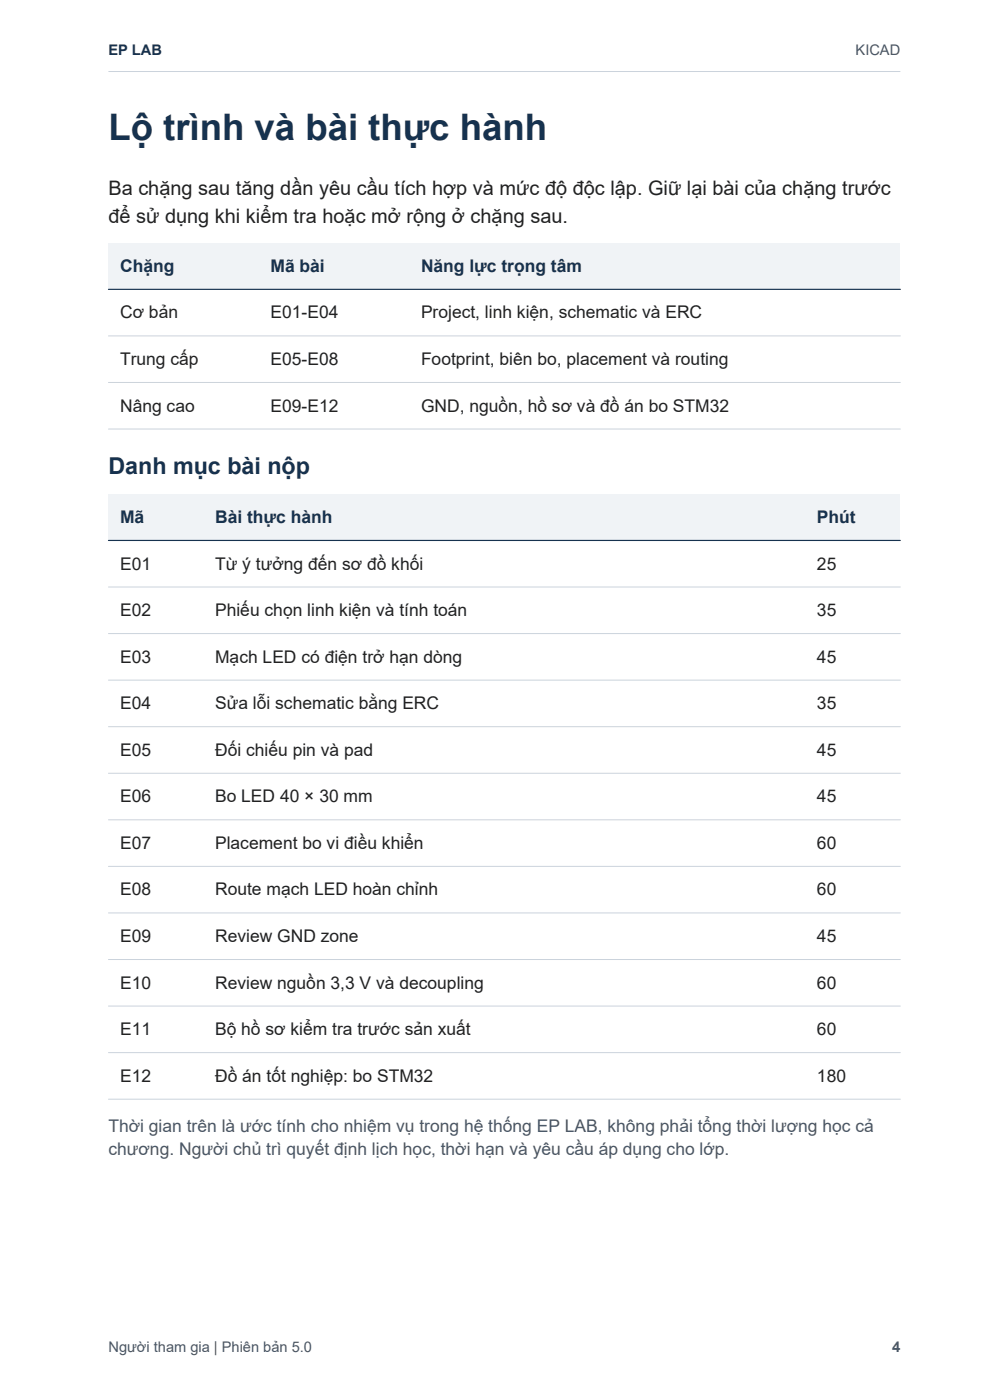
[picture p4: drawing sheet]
<svg xmlns="http://www.w3.org/2000/svg" width="210mm" height="297mm" viewBox="0 0 210 297" stroke-linecap="round" stroke-linejoin="round" font-family="sans-serif">
<defs><g id="words">
<text font-size="7.8" fill="#16324f" x="23" y="29.8">Lộ trình và bài thực hành</text>
<text font-size="4.9" fill="#16324f" x="23" y="100.5">Danh mục bài nộp</text>
<g font-size="4.2" fill="#222">
<text x="23" y="41.4">Ba chặng sau tăng dần yêu cầu tích hợp và mức độ độc lập. Giữ lại bài của chặng trước</text>
<text x="23" y="47.3">để sử dụng khi kiểm tra hoặc mở rộng ở chặng sau.</text>
</g>
<g font-size="3.7" fill="#16324f">
<text x="25.5" y="57.7">Chặng</text>
<text x="57.4" y="57.7">Mã bài</text>
<text x="89.3" y="57.7">Năng lực trọng tâm</text>
<text x="25.5" y="110.9">Mã</text>
<text x="45.6" y="110.9">Bài thực hành</text>
<text x="173.3" y="110.9">Phút</text>
</g>
<g font-size="3.7" fill="#222">
<text x="25.5" y="67.6">Cơ bản</text>
<text x="57.4" y="67.6">E01-E04</text>
<text x="89.3" y="67.6">Project, linh kiện, schematic và ERC</text>
<text x="25.5" y="77.4">Trung cấp</text>
<text x="57.4" y="77.4">E05-E08</text>
<text x="89.3" y="77.4">Footprint, biên bo, placement và routing</text>
<text x="25.5" y="87.3">Nâng cao</text>
<text x="57.4" y="87.3">E09-E12</text>
<text x="89.3" y="87.3">GND, nguồn, hồ sơ và đồ án bo STM32</text>
<text x="25.5" y="120.8">E01</text>
<text x="45.6" y="120.8">Từ ý tưởng đến sơ đồ khối</text>
<text x="173.3" y="120.8">25</text>
<text x="25.5" y="130.7">E02</text>
<text x="45.6" y="130.7">Phiếu chọn linh kiện và tính toán</text>
<text x="173.3" y="130.7">35</text>
<text x="25.5" y="140.6">E03</text>
<text x="45.6" y="140.6">Mạch LED có điện trở hạn dòng</text>
<text x="173.3" y="140.6">45</text>
<text x="25.5" y="150.5">E04</text>
<text x="45.6" y="150.5">Sửa lỗi schematic bằng ERC</text>
<text x="173.3" y="150.5">35</text>
<text x="25.5" y="160.3">E05</text>
<text x="45.6" y="160.3">Đối chiếu pin và pad</text>
<text x="173.3" y="160.3">45</text>
<text x="25.5" y="170.2">E06</text>
<text x="45.6" y="170.2">Bo LED 40 × 30 mm</text>
<text x="173.3" y="170.2">45</text>
<text x="25.5" y="180.1">E07</text>
<text x="45.6" y="180.1">Placement bo vi điều khiển</text>
<text x="173.3" y="180.1">60</text>
<text x="25.5" y="190">E08</text>
<text x="45.6" y="190">Route mạch LED hoàn chỉnh</text>
<text x="173.3" y="190">60</text>
<text x="25.5" y="199.8">E09</text>
<text x="45.6" y="199.8">Review GND zone</text>
<text x="173.3" y="199.8">45</text>
<text x="25.5" y="209.7">E10</text>
<text x="45.6" y="209.7">Review nguồn 3,3 V và decoupling</text>
<text x="173.3" y="209.7">60</text>
<text x="25.5" y="219.6">E11</text>
<text x="45.6" y="219.6">Bộ hồ sơ kiểm tra trước sản xuất</text>
<text x="173.3" y="219.6">60</text>
<text x="25.5" y="229.5">E12</text>
<text x="45.6" y="229.5">Đồ án tốt nghiệp: bo STM32</text>
<text x="173.3" y="229.5">180</text>
</g>
<g font-size="3.7" fill="#4b5563">
<text x="23" y="240.1">Thời gian trên là ước tính cho nhiệm vụ trong hệ thống EP LAB, không phải tổng thời lượng học cả</text>
<text x="23" y="245">chương. Người chủ trì quyết định lịch học, thời hạn và yêu cầu áp dụng cho lớp.</text>
</g>
<text font-size="3.2" fill="#4b5563" x="189.2" y="286.8">4</text>
<text font-size="3.1" fill="#16324f" x="23" y="11.6">EP LAB</text>
<g font-size="3.1" fill="#4b5563">
<text x="181.5" y="11.6">KICAD</text>
<text x="23" y="286.8">Người tham gia | Phiên bản 5.0</text>
</g>
</g></defs>
<path d="M23 51.5h168v9.9h-168z" fill-rule="evenodd" fill="#f0f3f6"/>
<path d="M23 61.4h168" fill="none" stroke="#16324f" stroke-width=".25"/>
<path d="M23 71.3h168M23 81.1h168M23 91h168" fill="none" stroke="#cbd3dc" stroke-width=".21"/>
<path d="M23 104.8h168v9.9h-168z" fill-rule="evenodd" fill="#f0f3f6"/>
<path d="M23 114.7h168" fill="none" stroke="#16324f" stroke-width=".25"/>
<g fill="none" stroke="#cbd3dc" stroke-width=".21">
<path d="M23 15.2h168M23 124.5h168M23 134.4h168M23 144.3h168M23 154.2h168M23 164h168M23 173.9h168M23 183.8h168M23 193.7h168M23 203.6h168M23 213.4h168M23 223.3h168"/>
<path d="M23 233.2h168"/>
</g>
<use href="#words"/>
</svg>
